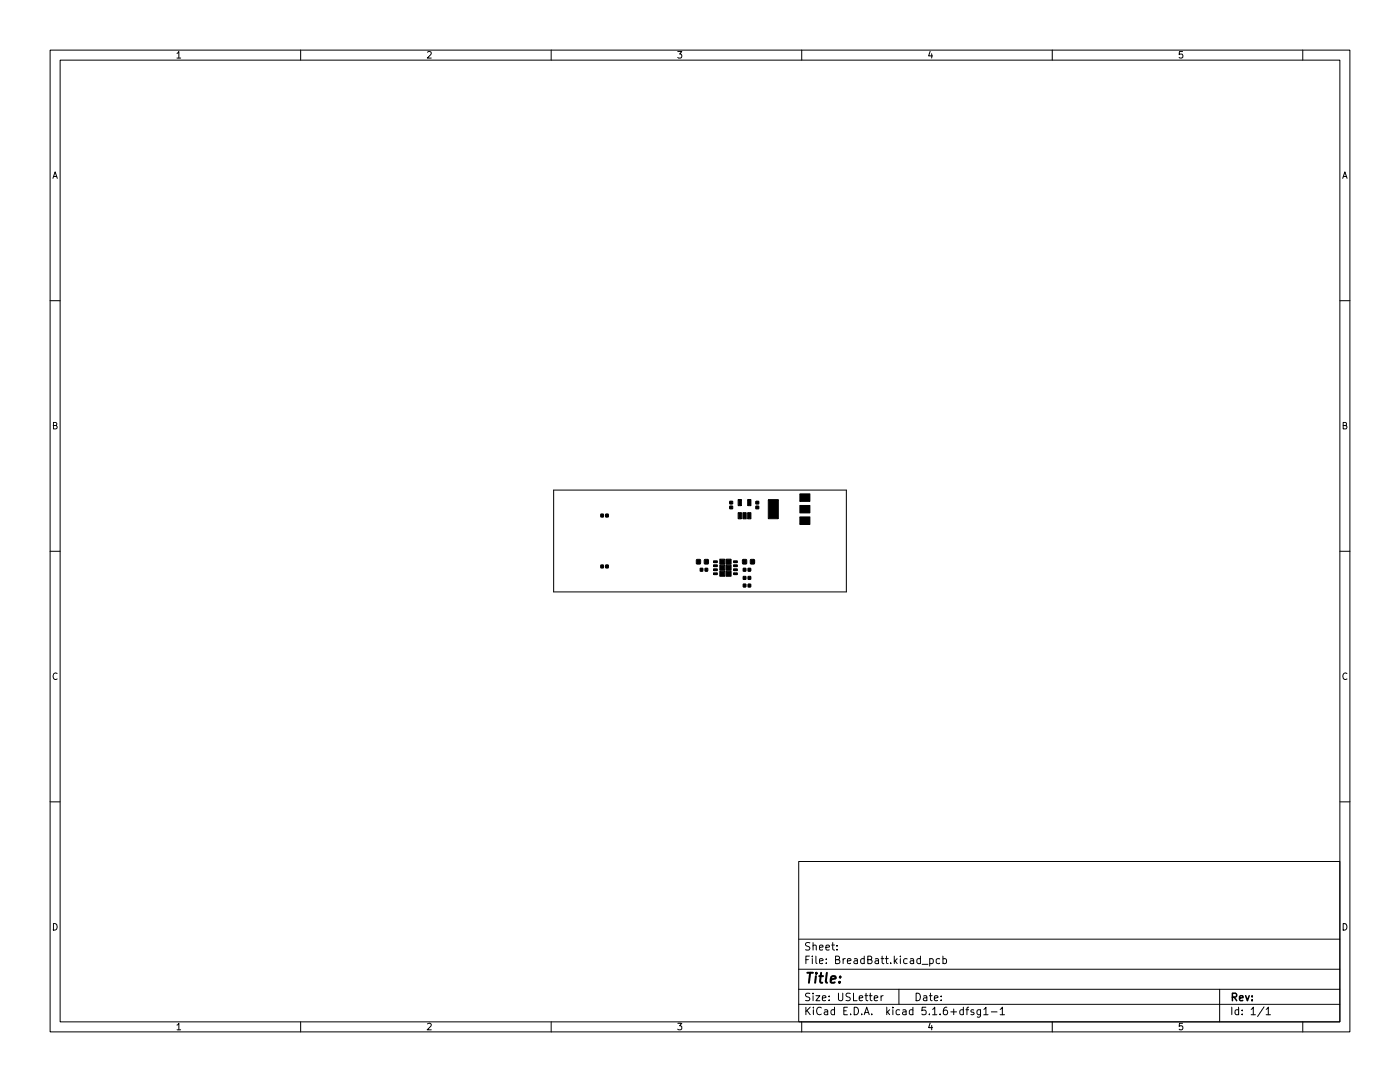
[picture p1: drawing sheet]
<svg xmlns="http://www.w3.org/2000/svg" width="279mm" height="216mm" viewBox="0 0 279 216" stroke-linecap="round" stroke-linejoin="round" font-family="sans-serif">
<defs><g id="words">
<text font-size="2.8" x="160.4" y="196.2">Title:</text>
<g font-size="2.1">
<text x="160.4" y="189.7">Sheet:</text>
<text x="160.4" y="192.4">File: BreadBatt.kicad_pcb</text>
<text x="160.4" y="202.5">KiCad E.D.A. kicad 5.1.6+dfsg1-1</text>
<text x="160.4" y="199.7">Size: USLetter</text>
<text x="182.4" y="199.7">Date:</text>
<text x="245.4" y="199.7">Rev:</text>
<text x="245.4" y="202.5">Id: 1/1</text>
</g>
<g font-size="1.8">
<text x="35" y="11.6">1</text>
<text x="85" y="11.6">2</text>
<text x="135" y="11.6">3</text>
<text x="185" y="11.6">4</text>
<text x="235" y="11.6">5</text>
<text x="10.3" y="35.6">A</text>
<text x="267.7" y="35.6">A</text>
<text x="10.3" y="85.7">B</text>
<text x="267.7" y="85.7">B</text>
<text x="10.3" y="135.6">C</text>
<text x="267.7" y="135.6">C</text>
<text x="10.3" y="185.7">D</text>
<text x="267.7" y="185.7">D</text>
<text x="35" y="205.6">1</text>
<text x="85" y="205.6">2</text>
<text x="135" y="205.6">3</text>
<text x="185" y="205.6">4</text>
<text x="235" y="205.6">5</text>
</g>
</g></defs>
<g fill="none" stroke="#000" stroke-width=".2">
<path d="M10 10h259.4v195.9h-259.4zM12 12h255.4v191.9h-255.4zM60 10v2M110 10v2M160 10v2M210 10v2M260 10v2M10 60h2M267.4 60h2M110.5 97.8h58.4v20.3h-58.4zM10 110h2M267.4 110h2"/>
<path d="M10 160h2M267.4 160h2M159.4 171.9h108v32h-108zM159.4 197.4h108M159.4 193.4h108M159.4 187.4h108M167 189.4v.2M167 188.7v.1M174.5 199.2l.7-.2-.1-.3h-.4l-.2 .2v.7h.6M175.8 198.7v1M176.3 198.7l-.5 .3M179.4 197.4v3"/>
<path d="M184 192.4h1.2M185.5 191.4l.5-.1 .3 .3-.2 .6h-.6M185.5 191.3v1.5M187.5 191.4l-.4-.1-.3 .3 .2 .6h.5M188.2 191.4l.4-.1 .3 .3-.1 .6h-.6M188.2 190.8v1.5M243.4 197.4v6.5M60 203.9v2M110 203.9v2M159.4 200.4h108M160 203.9v2M192.8 201.5h.5"/>
<path d="M193.3 201l-.3 .2v1.3M194.3 201.5h-.3l-.2 .2v.2l.5 .1v.4h-.5M195.7 201.5v1.2l-.3 .3-.4-.1M195.7 201.5h-.4l-.3 .3 .1 .6h.6M196.3 201.4l.5-.4v1.5M196.3 202.5h.9M197.8 201.9h1.2M199.6 201.4l.4-.4v1.5M199.6 202.5h.9M210 203.9v2M252.3 200.9l-1.3 1.9M252.7 201.4l.4-.4v1.5"/>
<path d="M252.7 202.5h.8M260 203.9v2"/>
</g>
<g fill="#000" stroke="#000" stroke-width=".2">
<path d="M145.6 100h.6v.5l-.5 .1zM150.9 100h.5v.5l-.5 .1zM153.3 99.7h2v3.8h-2zM159.6 98.5h2v1.6h-2zM119.9 112.8h.5v.5h-.5zM119.9 102.6h.5v.6l-.5-.1zM120.9 112.8h.5v.5h-.5zM120.9 102.6h.5v.6l-.5-.1zM139 111.7h.8v.8h-.8zM139.7 113.4h.6l-.1 .6-.5-.1zM140.7 113.4h.5v.6l-.5-.1zM140.6 111.7h.8l-.1 .8h-.7z"/>
<path d="M142.4 114.3h.8v.4h-.8zM142.4 113.5h.8v.4h-.8zM142.4 112.7h.8v.4h-.8zM142.4 111.9h.8v.4h-.8zM143.7 111.6h1v1h-1zM143.7 112.8h1v1h-1zM143.7 114h1v1h-1zM144.9 111.6h1v1h-1zM144.9 112.8h1v1h-1zM144.9 114h1v1h-1zM145.6 101h.6v.5h-.5zM146.4 111.9h.8v.4h-.8z"/>
<path d="M146.4 112.7h.8v.4h-.8zM146.4 113.5h.8v.4h-.8zM146.4 114.3h.8v.4h-.8zM147.3 102.3h.7v1.2h-.7zM147.3 99.7h.7v1.2h-.7zM148.3 113.4h.6l-.1 .6-.5-.1zM148.3 115h.6l-.1 .6h-.5zM148.3 116.6h.6l-.1 .5h-.5zM148.2 111.7h.8l-.1 .8h-.7zM148.3 102.3h.6v1.2h-.6zM149.3 113.4h.5v.6l-.5-.1zM149.3 115h.5v.6h-.5z"/>
<path d="M149.3 116.6h.5v.5h-.5zM149.2 102.3h.7v1.2h-.7zM149.2 99.7h.7v1.2h-.7zM149.8 111.7h.8l-.1 .8h-.7zM150.9 101h.5v.5h-.5zM159.6 100.8h2v1.6h-2zM159.6 103.1h2v1.6h-2z"/>
</g>
<use href="#words"/>
</svg>
